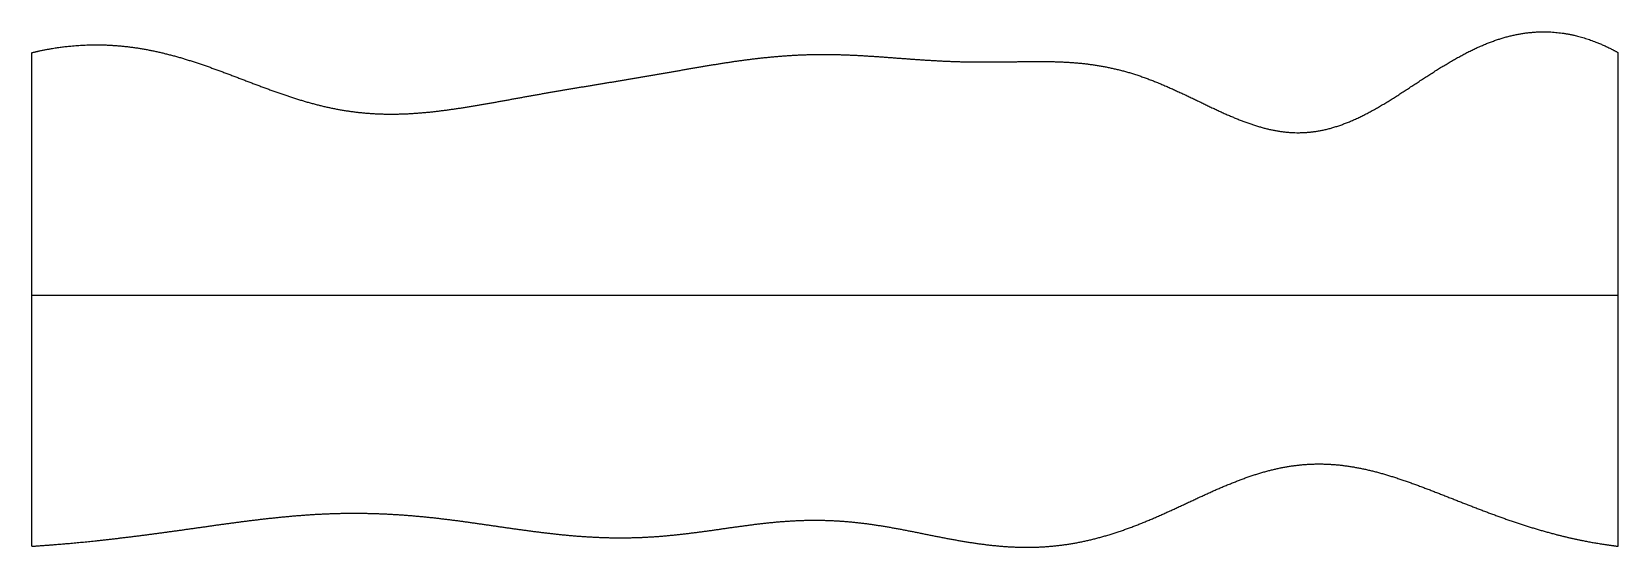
# Model space of a CAD drawing. Header units: millimetres. Extents: x 0 to 10, y -0.1 to 3.2.
import ezdxf

# ---------------------------------------------------------------- set-up
doc = ezdxf.new("R2010")
doc.units = ezdxf.units.MM
doc.layers.get('0').update_dxf_attribs({"linetype": 'CONTINUOUS'})

msp = doc.modelspace()

# ---------------------------------------------------------------- linework, layer by layer
for points in [[(0, 3.055), (0.041, 3.065), (0.123, 3.083), (0.246, 3.101), (0.409, 3.111), (0.611, 3.098), (0.811, 3.062), (1.01, 3.005), (1.207, 2.934), (1.405, 2.857), (1.602, 2.783), (1.8, 2.722), (1.999, 2.681), (2.2, 2.664), (2.402, 2.668), (2.604, 2.69), (2.807, 2.722), (3.009, 2.759), (3.21, 2.796), (3.411, 2.83), (3.612, 2.863), (3.812, 2.896), (4.013, 2.931), (4.214, 2.966), (4.415, 3), (4.616, 3.026), (4.818, 3.043), (5.02, 3.047), (5.222, 3.039), (5.424, 3.024), (5.626, 3.008), (5.828, 2.997), (6.03, 2.995), (6.232, 2.999), (6.434, 3.002), (6.636, 2.992), (6.837, 2.958), (7.038, 2.896), (7.238, 2.807), (7.436, 2.708), (7.633, 2.617), (7.829, 2.555), (8.023, 2.539), (8.216, 2.576), (8.409, 2.66), (8.602, 2.778), (8.795, 2.909), (8.99, 3.032), (9.187, 3.129), (9.386, 3.186), (9.588, 3.197), (9.751, 3.166), (9.875, 3.12), (9.958, 3.078), (10, 3.055)], [(0, -0.055), (0, 0.069), (0, 0.318), (0, 0.691), (0, 1.189), (0, 1.811), (0, 2.309), (0, 2.682), (0, 2.931), (0, 3.055)], [(10, -0.055), (10, 0.069), (10, 0.318), (10, 0.691), (10, 1.189), (10, 1.811), (10, 2.309), (10, 2.682), (10, 2.931), (10, 3.055)], [(0, 1.527), (0.4, 1.527), (1.2, 1.527), (2.4, 1.527), (4, 1.527), (6, 1.527), (7.6, 1.527), (8.8, 1.527), (9.6, 1.527), (10, 1.527)], [(0, -0.055), (0.04, -0.052), (0.121, -0.046), (0.241, -0.037), (0.402, -0.021), (0.603, 0.002), (0.804, 0.028), (1.004, 0.056), (1.205, 0.085), (1.406, 0.112), (1.607, 0.134), (1.808, 0.15), (2.009, 0.156), (2.211, 0.152), (2.412, 0.139), (2.613, 0.117), (2.814, 0.089), (3.015, 0.059), (3.216, 0.031), (3.417, 0.009), (3.618, -0.003), (3.82, -0.003), (4.021, 0.011), (4.223, 0.036), (4.424, 0.066), (4.625, 0.094), (4.826, 0.111), (5.026, 0.112), (5.226, 0.096), (5.426, 0.064), (5.627, 0.023), (5.827, -0.018), (6.029, -0.05), (6.23, -0.066), (6.432, -0.06), (6.633, -0.029), (6.833, 0.026), (7.032, 0.102), (7.229, 0.192), (7.425, 0.286), (7.62, 0.37), (7.816, 0.434), (8.012, 0.468), (8.21, 0.468), (8.409, 0.436), (8.608, 0.378), (8.809, 0.303), (9.009, 0.223), (9.209, 0.145), (9.408, 0.075), (9.606, 0.017), (9.764, -0.019), (9.882, -0.039), (9.961, -0.05), (10, -0.055)]]:
    msp.add_open_spline(points, degree=5)

doc.saveas('drawing.dxf')
